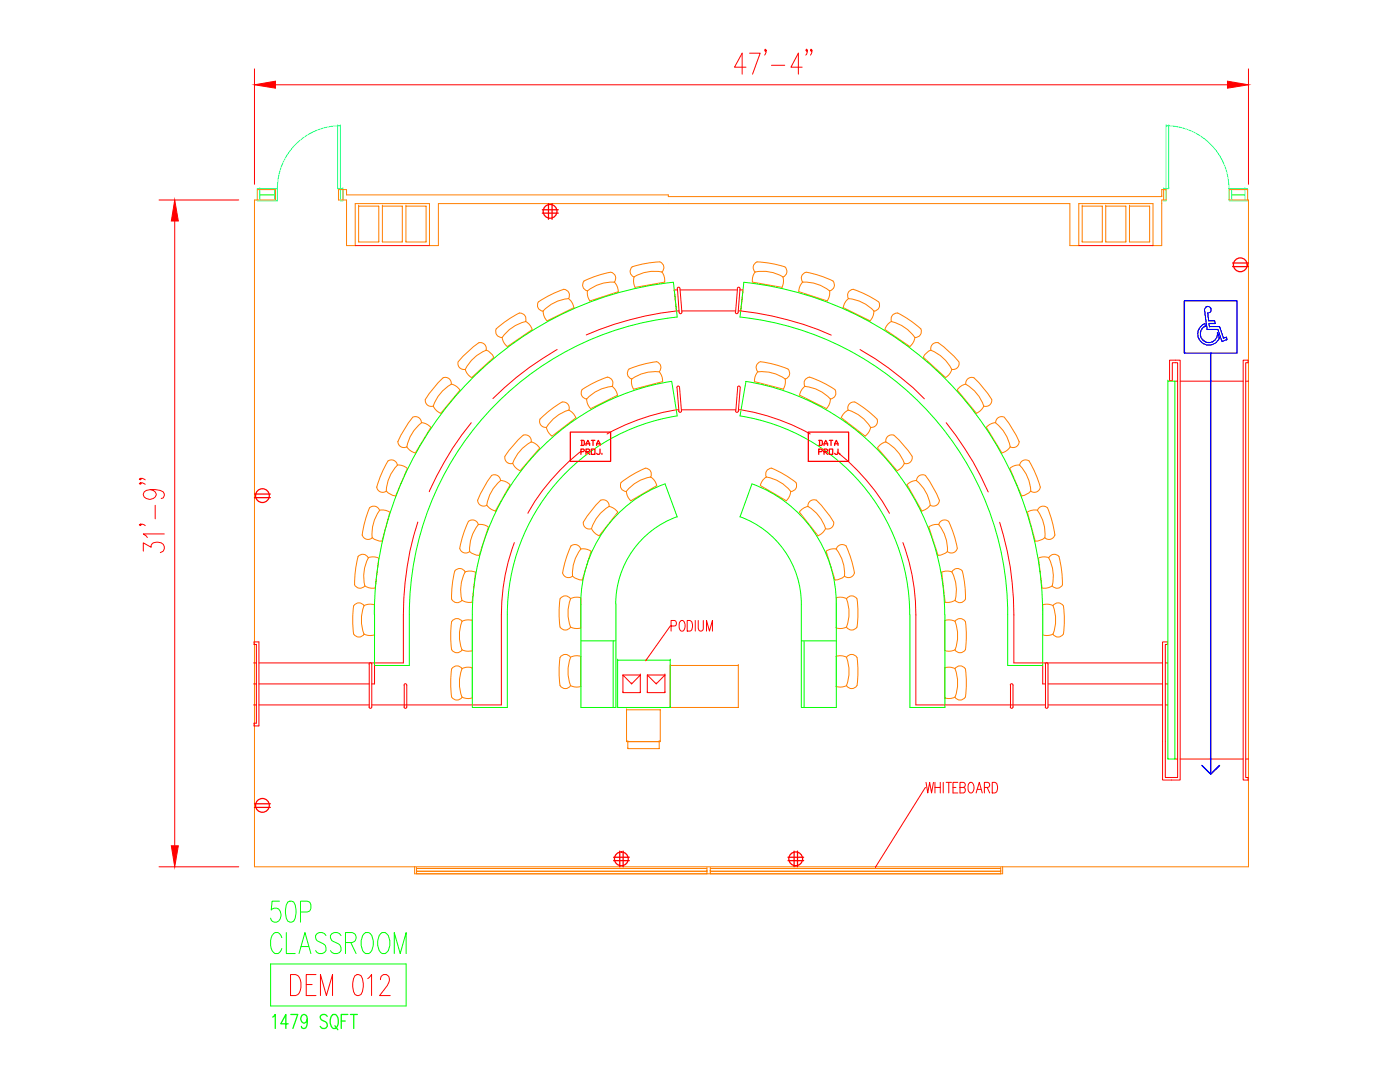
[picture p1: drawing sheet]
<svg xmlns="http://www.w3.org/2000/svg" width="279mm" height="216mm" viewBox="0 0 279 216" stroke-linecap="round" stroke-linejoin="round" font-family="sans-serif">
<!-- layer: furn-00 - A-FURN -->
<g fill="none" stroke="#ff7f00" stroke-width=".2">
<path d="M113.4 59.6a7.8 7.8 0 0 0-5 2.5 1.19 1.19 0 0 1-.9-1.9 21.8 21.8 0 0 1 5-2.5 1.22 1.22 0 0 1 1 1.9M113.4 59.6l.6 .6 .5 1.1M116.6 56.1a1.21 1.21 0 0 0 .6 1.9l.1 1.3 .4 .7M121.9 54.3a21.8 21.8 0 0 0-5.3 1.8M121.9 54.3a1.21 1.21 0 0 1 .7 2M122.6 56.3a7.9 7.9 0 0 0-5.4 1.8M122.6 56.3l.5 .6 .3 1.3M123.4 58.2l-5.7 1.9M126.2 53.2a1.21 1.21 0 0 0 .3 2.1M126.5 55.3v1.2l.2 .8 6-1M131.7 52.2a21.8 21.8 0 0 0-5.6 1M131.7 52.3a1.18 1.18 0 0 1 .4 2 7.9 7.9 0 0 0-5.6 1"/>
<path d="M132.1 54.3l.4 .7 .1 1.3M150.1 56.3l6 1M150.6 52.6l.5-.4a21.8 21.8 0 0 1 5.5 1 1.2 1.2 0 0 1-.3 2.1 7.4 7.4 0 0 0-5.6-1 1.21 1.21 0 0 1-.1-1.7zM150.7 54.3l-.4 .7-.1 1.3M156.3 55.3v1.2l-.2 .8M160.2 56.3l-.5 .6-.3 1.3 5.7 1.9M160.2 56.3a7.9 7.9 0 0 1 5.4 1.8M160.9 54.3a1.21 1.21 0 0 0-.7 2M160.9 54.3a21.8 21.8 0 0 1 5.3 1.8 1.22 1.22 0 0 1-.6 1.9M165.6 58l-.1 1.3-.4 .7M169.4 59.6l-.6 .6-.5 1.1M169.4 59.6a7.8 7.8 0 0 1 5 2.5 1.19 1.19 0 0 0 .9-1.9 21.8 21.8 0 0 0-5-2.5 1.22 1.22 0 0 0-1 1.9"/>
<path d="M84.9 79.7a21.8 21.8 0 0 1 3.5-4.3 1.21 1.21 0 0 1 1.7 1.3 7.8 7.8 0 0 0-3.6 4.3M84.9 79.7a1.21 1.21 0 0 0 1.6 1.3M90.1 76.6l.8 .3 .9 .9M91.8 77.8l-3.9 4.7-.7-.5-.7-1M92.8 73.7l.7 1.1 .6 .5M95.6 68.4a1.21 1.21 0 0 1 1.4 1.5M95.6 68.3a21.8 21.8 0 0 0-4.1 3.8 1.18 1.18 0 0 0 1.3 1.6 8.1 8.1 0 0 1 4.2-3.8M97 69.9l.7 .4 .8 .9M98.6 71.3l-4.5 4M103.7 62.4a21.8 21.8 0 0 0-4.7 3.2 1.21 1.21 0 0 0 1.2 1.7M103.7 62.5a1.21 1.21 0 0 1 1.2 1.7M104.9 64.2a7.9 7.9 0 0 0-4.7 3.2"/>
<path d="M104.9 64.1l.7 .5 .6 1.1M106.2 65.8l-5 3.3-.5-.6-.5-1.1M114.6 61.4l-5.4 2.6-.5-.7-.3-1.2M117.1 79.6l.3 1.2 .4 .7M121.2 75.2a21.8 21.8 0 0 0-5 2.5 1.22 1.22 0 0 0 .9 1.9 7.9 7.9 0 0 1 5-2.5 1.21 1.21 0 0 0-.9-1.8M122.2 77.1l.6 .6 .4 1.2M123.3 78.9l-5.5 2.7M125.6 73.6a1.21 1.21 0 0 0 .5 2M126.1 75.6v1.3l.3 .7M131 72.2a21.8 21.8 0 0 0-5.4 1.4M131 72.2a1.2 1.2 0 0 1 .5 2l.5 .7 .2 1.2M131.5 74.2a7.9 7.9 0 0 0-5.4 1.4"/>
<path d="M132.3 76.1l-5.9 1.6M150.6 76.1l5.8 1.6M151.3 74.2l-.5 .7-.2 1.2M151.3 74.2a7.9 7.9 0 0 1 5.4 1.4M151.8 72.2a1.21 1.21 0 0 0-.5 2M151.8 72.2a21.8 21.8 0 0 1 5.4 1.4M156.7 75.6v1.3l-.4 .7M157.2 73.6a1.21 1.21 0 0 1-.5 2M159.6 78.9l5.4 2.7M160.6 77.1l-.6 .6-.4 1.2M161.6 75.2a21.8 21.8 0 0 1 5 2.5 1.22 1.22 0 0 1-.9 1.9 7.9 7.9 0 0 0-5-2.5 1.21 1.21 0 0 1 .9-1.8M165.7 79.6l-.3 1.2-.4 .7"/>
<path d="M168.3 61.4l5.4 2.6M174.4 62.1l-.3 1.2-.5 .7M176.6 65.8l5 3.4M177.9 64.1l-.7 .5-.6 1.1M177.9 64.2a7.9 7.9 0 0 1 4.7 3.2M179.1 62.5a1.21 1.21 0 0 0-1.2 1.7M179.1 62.4a21.8 21.8 0 0 1 4.7 3.2 1.21 1.21 0 0 1-1.2 1.7M182.6 67.4l-.5 1.1-.5 .6M184.3 71.3l4.4 4 .6-.5 .7-1.1M185.8 69.9l-.7 .4-.8 .9M187.2 68.3a21.8 21.8 0 0 1 4.1 3.8 1.18 1.18 0 0 1-1.3 1.6 8.1 8.1 0 0 0-4.2-3.8 1.22 1.22 0 0 1 1.4-1.5M191 77.8l3.9 4.7 .7-.5 .7-1"/>
<path d="M192.7 76.6l-.8 .3-.9 .9M192.7 76.7a1.21 1.21 0 0 1 1.7-1.3 21.8 21.8 0 0 1 3.5 4.3M192.8 76.7a7.9 7.9 0 0 1 3.5 4.3M197.9 79.7a1.21 1.21 0 0 1-1.6 1.3M79.3 92.8a7.9 7.9 0 0 0-2.2 5.2M79.4 88.1a1.21 1.21 0 0 0 1.8 1.1l.9 .8 .7 .4M81.3 93.4l-1.2-.5-.8-.1a1.18 1.18 0 0 0-1.9-.8 21.8 21.8 0 0 0-2.2 5.2 1.2 1.2 0 0 0 1.9 .8l1 .7 .8 .2M81.3 93.5l-2.4 5.5M82.3 83.3a1.22 1.22 0 0 1 1.8 1.1 7.9 7.9 0 0 0-2.9 4.8M82.3 83.3a21.8 21.8 0 0 0-2.9 4.8M84.1 84.3l.8 .2 1 .7M86 85.2l-3.1 5.2"/>
<path d="M99.9 95.9l.9 .1 1 .7-3 5.3M100.7 91.1a21.8 21.8 0 0 1 3.7-4.3 1.23 1.23 0 0 1 1.6 1.4 7.9 7.9 0 0 0-3.7 4.3M100.8 91.1a1.21 1.21 0 0 0 1.5 1.4M102.3 92.4l.7 1.1 .7 .4M106 88.2l.8 .3 .9 .9M107.7 89.4l-3.9 4.6M112.2 80.2a21.8 21.8 0 0 0-4.4 3.4 1.2 1.2 0 0 0 1.2 1.7 8 8 0 0 1 4.5-3.5l1 .8 .4 .8M112.2 80.2a1.21 1.21 0 0 1 1.3 1.7M115 83.3l-4.8 3.7-.6-.6-.5-1.1M119.9 99.8a21.8 21.8 0 0 0-3.5 4.4 1.2 1.2 0 0 0 1.6 1.3 7.9 7.9 0 0 1 3.5-4.4 1.18 1.18 0 0 0-1.6-1.3M124 96.3a1.21 1.21 0 0 0 1 1.8M129.8 95.2a1.2 1.2 0 0 0-1-1.8 21.8 21.8 0 0 0-4.9 2.9"/>
<path d="M131.1 96.9l-.6-1.2-.6-.5a7.9 7.9 0 0 0-4.9 2.8M131.1 96.9l-5.2 3-.5-.6-.4-1.2M151.7 96.9l.6-1.2 .6-.5a7.9 7.9 0 0 1 4.9 2.8M151.8 96.9l5.2 3M153 95.2a1.2 1.2 0 0 1 1-1.8 21.8 21.8 0 0 1 4.9 2.9 1.23 1.23 0 0 1-1.1 1.8M157.8 98.1l-.4 1.2-.5 .6M167.9 83.3l4.8 3.7M167.9 83.4l.4-.8 1-.8a7.9 7.9 0 0 1 4.4 3.5M170.6 80.2a1.21 1.21 0 0 0-1.3 1.7M170.6 80.2a21.8 21.8 0 0 1 4.4 3.4 1.2 1.2 0 0 1-1.2 1.7M173.8 85.3l-.6 1.1-.6 .6M175.1 89.4l4 4.6"/>
<path d="M176.8 88.2l-.8 .3-.9 .9M176.8 88.2a1.17 1.17 0 0 1 .7-1.3 1.17 1.17 0 0 1 1.4 .4l1.9 2.1 1.3 1.7M176.8 88.2a7.9 7.9 0 0 1 3.7 4.3M180.5 92.4l-.7 1.1-.7 .4M181 96.8l3 5.2M182 91.1a1.21 1.21 0 0 1-1.5 1.4M182.9 95.9l-.9 .1-1 .7M187.5 99.8a21.8 21.8 0 0 0-2.8-4.9 1.2 1.2 0 0 0-1.8 1 7.9 7.9 0 0 1 2.8 4.9l-1 .8-.8 .3M187.5 99.8a1.21 1.21 0 0 1-1.8 1M196.8 85.2l3.2 5.2M198.7 84.4a7.9 7.9 0 0 1 2.9 4.8M198.7 84.3l-.8 .2-1 .7"/>
<path d="M200.5 83.3a21.8 21.8 0 0 1 2.9 4.8M200.5 83.3a1.21 1.21 0 0 0-1.8 1.1M201.5 93.5l2.4 5.5M201.5 93.4l1.2-.5 .8-.1a1.18 1.18 0 0 1 1.9-.8 21.8 21.8 0 0 1 2.2 5.2 1.2 1.2 0 0 1-1.9 .8l-1 .7-.8 .2M203.4 88.1a1.21 1.21 0 0 1-1.8 1.1l-.9 .8-.7 .4M203.5 92.8a7.9 7.9 0 0 1 2.2 5.2M71.7 110.9a1.21 1.21 0 0 1 1.8 .4 8 8 0 0 0-.7 5.6 1.19 1.19 0 0 1-2-.2 21.8 21.8 0 0 1 .7-5.6zM72.8 116.9l1.2 .5 .8-.1M73.5 111.3l.8-.2 1.3 .3M74.3 107.3a7.8 7.8 0 0 1 1.5-5.4 1.21 1.21 0 0 0-2.1-.6 21.8 21.8 0 0 0-1.4 5.5 1.23 1.23 0 0 0 2 .5l1.1 .6 .8 .1M75.6 111.4l-.7 6M75.7 101.8h.9l1.2 .4"/>
<path d="M77.8 102.2l-1.6 5.8M90.1 119.5a1.21 1.21 0 0 0 2.1 .3l.8 .3 1.2 .1M90.7 114a21.8 21.8 0 0 0-.6 5.5M90.8 113.9a1.21 1.21 0 0 1 2 .3M92.8 114.1a7.9 7.9 0 0 0-.6 5.6M92.8 114.1l.9-.1 1.2 .2M93.7 110l1.1 .7 .8 .1M94.9 114.2l-.7 6M95.4 104.7h.9l1.1 .4M95.5 104.7a7.9 7.9 0 0 0-1.8 5.4M95.5 104.7a1.21 1.21 0 0 0-2-.7 21.8 21.8 0 0 0-1.8 5.4 1.21 1.21 0 0 0 2 .6M97.1 100.8a1.19 1.19 0 0 1-1.8-1 21.8 21.8 0 0 1 2.8-4.9 1.2 1.2 0 0 1 1.8 1 7.9 7.9 0 0 0-2.8 4.9l1 .8 .8 .3"/>
<path d="M97.5 105.1l-1.9 5.8M112 119.2a1.21 1.21 0 0 1 1.9 .3 8 8 0 0 0 0 5.6 1.17 1.17 0 0 1-1.4 .6 1.17 1.17 0 0 1-.8-1.3l-.1-3.5 .2-1.4zM112.3 114.3a1.21 1.21 0 0 0 2 .6M113.9 109a1.23 1.23 0 0 1 2 .6 7.9 7.9 0 0 0-1.6 5.3M113.9 109a21.8 21.8 0 0 0-1.6 5.3M114.3 115l1 .6 .9 .1M115.9 119.3l-.8-.1-1.2 .2M115.9 119.3v6M115.9 109.5h.9l1.1 .5-1.7 5.8M118.1 105.5l.7 1 .8 .4M121.6 101.1l.8 .2 .9 .9-3.7 4.7M159.5 102.2l3.7 4.7 .8-.4 .7-1"/>
<path d="M161.2 101.1a1.17 1.17 0 0 1 .8-1.3 1.17 1.17 0 0 1 1.4 .5l1.8 2.1 1.2 1.8a1.2 1.2 0 0 1-1.6 1.3 7.9 7.9 0 0 0-3.5-4.4l-.9 .2-.9 .9M164.9 110l1.8 5.8M166.9 109.5h-.9l-1.1 .5M168.5 115l-1 .6-.9 .1M168.9 119.4l-.8-.2-1.2 .1v6M169.1 119.2a1.17 1.17 0 0 1 1.4-.2 1.17 1.17 0 0 1 .6 1.2l.1 2.1-.1 2.1a1.17 1.17 0 0 1-.8 1.3 1.17 1.17 0 0 1-1.4-.6 8 8 0 0 0 0-5.6zM170.5 114.3a1.21 1.21 0 0 1-2 .6M170.5 114.3a21.8 21.8 0 0 0-1.6-5.3 1.21 1.21 0 0 0-2 .6 7.9 7.9 0 0 1 1.6 5.3M187.4 104.7h-.9l-1.1 .4 1.8 5.8M187.6 104.1a1.21 1.21 0 0 1 1.7-.1 21.8 21.8 0 0 1 1.8 5.4 1.21 1.21 0 0 1-2 .6 7.9 7.9 0 0 0-1.8-5.3zM187.9 114.2l.7 6M189.1 110l-1.1 .7-.8 .1"/>
<path d="M190 114.1l-.9-.1-1.2 .2M190 114.1a7.9 7.9 0 0 1 .6 5.6M192 113.9a1.21 1.21 0 0 0-2 .3M192.1 114a21.8 21.8 0 0 1 .6 5.5 1.22 1.22 0 0 1-2.1 .3l-.8 .3-1.2 .1M205 102.2l1.6 5.8M207.1 101.8h-.9l-1.2 .4M209.3 111.3l-.8-.2-1.3 .3 .8 6M209.5 111.1a1.19 1.19 0 0 1 1.8 0 21.8 21.8 0 0 1 .7 5.6 1.19 1.19 0 0 1-2 .2 8 8 0 0 0-.7-5.6zM210 116.9l-1.2 .5-.8-.1M210.5 106.8a1.21 1.21 0 0 1-2 .5l-1.1 .6-.8 .1M210.5 106.8a21.8 21.8 0 0 0-1.4-5.5 1.21 1.21 0 0 0-2.1 .6 7.8 7.8 0 0 1 1.5 5.4M70.6 120.9a21.8 21.8 0 0 0 0 5.6"/>
<path d="M72.6 120.9a7.9 7.9 0 0 0 0 5.6l.9 .3 1.2-.1M72.7 120.9a1.21 1.21 0 0 0-2.1 0M72.7 126.5a1.21 1.21 0 0 1-2.1 0M74.7 120.7l-.8-.1-1.3 .2M74.7 120.7v6M90.1 133.5a21.8 21.8 0 0 0 0 5.6M90.1 124a21.8 21.8 0 0 0 0 5.7M92.2 133.5a7.9 7.9 0 0 0 0 5.6l.8 .3 1.2-.1M92.2 124a7.9 7.9 0 0 0 0 5.7l.8 .2 1.2-.1M92.2 133.4l.8-.2h1.2l.1 6.1M92.2 133.5a1.21 1.21 0 0 0-2 0M92.2 124a1.21 1.21 0 0 0-2 0"/>
<path d="M92.2 139.1a1.21 1.21 0 0 1-2 0M92.2 129.6a1.21 1.21 0 0 1-2 0M94.2 123.8l-1.2-.1-.8 .3M94.3 123.8v6.1M112 130.9a1.21 1.21 0 0 1 1.9 .3 8 8 0 0 0 0 5.6 1.17 1.17 0 0 1-1.4 .5 1.17 1.17 0 0 1-.8-1.2l-.1-3.5 .2-1.4zM113.9 136.8l1.2 .3 .8-.1M113.9 125.1l1.2 .3 .8-.1M115.9 131l-1.2-.1-.8 .2M115.9 131v6M133.8 132.8h13.5v8.4h-13.5zM133.8 132.8h.1M147.3 132.8h.1"/>
<path d="M168.9 125.1l-1.2 .3-.8-.1M168.9 131.1l-.8-.2-1.2 .1v6l1.2 .1 .8-.3M169.1 130.9a1.17 1.17 0 0 1 1.4-.2 1.17 1.17 0 0 1 .6 1.2l.1 2.1-.1 2.1a1.17 1.17 0 0 1-.8 1.3 1.17 1.17 0 0 1-1.4-.6 8 8 0 0 0 0-5.6zM188.6 133.2h1.2l.8 .2M188.6 123.8l1.2-.1 .8 .3M188.6 123.8v6.1M188.6 133.3v6M190.6 139.1a1.21 1.21 0 0 0 2 0M190.6 129.6a1.21 1.21 0 0 0 2 0M190.6 139.1l-1.2 .3-.8-.1M190.6 129.7l-1.2 .2-.8-.1M192.6 133.5a1.18 1.18 0 0 0-2 0 7.9 7.9 0 0 1 0 5.6"/>
<path d="M192.6 124a1.18 1.18 0 0 0-2 0 7.9 7.9 0 0 1 0 5.7M192.7 133.5a21.8 21.8 0 0 1 0 5.6M192.7 124a21.8 21.8 0 0 1 0 5.7M210.1 126.5a1.21 1.21 0 0 0 2.1 0M210.1 126.5l-1.2 .3-.8-.1M210.2 120.8l-.8-.2-1.3 .1v6M212.2 120.9a1.18 1.18 0 0 0-2 0 7.9 7.9 0 0 1 0 5.6M212.2 120.9a21.8 21.8 0 0 1 0 5.6M125 141.6h6.8v6.4h-6.8zM125 148h.1M125 141.6h.1M125.3 148h6.3v1.4h-6.3z"/>
<path d="M125.3 148h.1M125.3 149.4h.1M131.6 148h.1M131.8 148h.1M133.8 141.2h.1"/>
</g>
<!-- layer: pln-00-area - A-ROOM-NUMB -->
<path d="M54 192.3h27.1v8.4h-27.1z" fill="none" stroke="#0f0" stroke-width=".2"/>
<path d="M58 194.5h1a1.64 1.64 0 0 1 1.1 1.6 2.85 2.85 0 0 1-.6 2.3l-.5 .3h-1zM61.1 196.5h1.2M63.1 194.5h-2v4.2h2M64 198.7v-4.2l1.1 4.2 1.3-4.2v4.2M70.9 194.7l.4-.2 .7 .2a3.9 3.9 0 0 1 0 3.7l-.4 .3-.7-.3a3.9 3.9 0 0 1 0-3.7zM73.4 195.3l.8-.8v4.2M75.9 195.5a.93 .93 0 0 1 .6-1h.6a1.38 1.38 0 0 1 .2 2.2l-1.5 2h2.1" fill="none" stroke="#f00" stroke-width=".2"/>
<!-- layer: pln-00-area - A-ROOM-NAME -->
<g fill="none" stroke="#0f0" stroke-width=".2">
<path d="M55.8 179.8h-1.5l-.2 1.8a1.16 1.16 0 0 1 1.5-.2 1.16 1.16 0 0 1 .5 1.4 1.09 1.09 0 0 1-.7 1.1 1.09 1.09 0 0 1-1.3-.3l-.1-.4M57.4 180l.5-.2 .7 .2a4 4 0 0 1 0 3.8l-.4 .2-.8-.2a4 4 0 0 1 0-3.8zM56.2 187.1a1.06 1.06 0 0 0-1-1.1 1.06 1.06 0 0 0-1.1 1.1 2.72 2.72 0 0 0 .8 3.2 1.17 1.17 0 0 0 1.3-1M57.1 186.1v4.2h1.8M59.7 190.3l1.2-4.2 1.1 4.2M60 182h1.3l.5-.2a1.21 1.21 0 0 0-.5-2h-1.3v4.2M60.1 188.9h1.5M65.1 186.7a1.08 1.08 0 0 0-1.3-.7 1.08 1.08 0 0 0-.8 1.1l.3 .6 1.2 .6a1.11 1.11 0 0 1 .3 1.8 1.11 1.11 0 0 1-1.8-.4M68.1 186.7a1.11 1.11 0 0 0-1.3-.7 1.11 1.11 0 0 0-.9 1.1l.3 .6 1.3 .6a1.1 1.1 0 0 1 .4 1.6 1.1 1.1 0 0 1-1.7 .2l-.3-.4M68.9 188.1h1.4a1.02 1.02 0 0 0 .8-1 1.02 1.02 0 0 0-.8-1h-1.4v4.2M70 188.1l1.1 2.2M72.7 186.3l.3-.2a1.11 1.11 0 0 1 1.3 1 2.82 2.82 0 0 1-.7 3.2 1.11 1.11 0 0 1-1.4-1 3.1 3.1 0 0 1 .5-3z"/>
<path d="M76 186.3l.3-.2a1.17 1.17 0 0 1 1.3 1 2.72 2.72 0 0 1-.7 3.2 1.1 1.1 0 0 1-1.3-1 3.1 3.1 0 0 1 .4-3zM78.7 190.3v-4.2l1.2 4.2 1.2-4.2v4.2"/>
</g>
<!-- layer: PLN-00-EXTRACT - A-WALL-PART -->
<path d="M51.3 39.9v-2.1h3.7v2.1h-4.2v133.1h198.4v-133.1h-3.9v-2.1h3.7v2.1M67.5 37.8h1.7v1.1h64.2v.3h98.4v-1.4h.9v2.1h-.9v9.1h-1.7v-8.4h-14.8v8.4h-1.8v-8.4h-126v8.4h-1.8v-8.4h-14.8v8.4h-1.7v-9.1h-1.7zM68.4 37.8v2.1M231.8 39.2h.1M232.2 37.8v2.1M82.7 173v1.4h117.4v-1.4" fill="none" stroke="#ff7f00" stroke-width=".2"/>
<!-- layer: PLN-00-EXTRACT - A-DOOR -->
<g fill="none" stroke="#0ff" stroke-width=".2">
<path d="M51.3 37.7h.5v2.4h-.5zM51.8 37.7h.1M51.8 37.7h3M54.8 37.7h.6v2.4h-.6zM55.4 37.7h.1M67.4 25.1h.5v12.6h-.5zM67.4 37.7h.1M67.4 25.1h.1M67.9 25.1a12.6 12.6 0 0 0-12.5 12.5M67.9 37.7h.5v2.4h-.5zM67.9 25.1h.1M68.4 37.7h.1"/>
<path d="M232.2 37.7h.5v2.4h-.5zM232.2 37.7h.1M232.7 25.1a12.6 12.6 0 0 1 12.6 12.5M232.7 25.1h.5v12.6h-.5zM232.7 25.1h.1M233.2 37.7h.1M233.2 25.1h.1M245.3 37.7h.5v2.4h-.5zM245.3 37.7h.1M245.8 37.7h2.6M248.4 37.7h.6v2.4h-.6zM248.4 37.7h.1"/>
<path d="M51.3 40.1h.1M51.8 40.1h.1M51.8 40.1h3M54.8 40.1h.1M55.4 40.1h.1M67.9 40.1h.1M68.4 40.1h.1M232.2 40.1h.1M232.7 40.1h.1M245.3 40.1h.1M245.8 40.1h.1M245.8 40.1h2.6"/>
<path d="M248.4 40.1h.1M249 40.1h.1"/>
</g>
<!-- layer: PLN-00-EXTRACT - A-GLAZ -->
<path d="M51.8 38.9h3M245.8 38.9h2.6" fill="none" stroke="#0f0" stroke-width=".2"/>
<!-- layer: pln-00 - A-VCIR -->
<g fill="none" stroke="#f00" stroke-width=".2">
<path d="M135.2 57.9h-.6l.4 4.1M135.7 57.6l-.3-.3-.2 .3M135.7 57.6l.4 4.7-.3 .3-.3-.3-.3-4.7M135.7 57.9h11.4M147.1 57.6l.3-.3 .3 .3-.4 4.7-.3 .3-.2-.3M147.2 57.6l-.4 4.7M147.6 57.9h.7l-.4 4.1M111.2 69.8a60.1 60.1 0 0 0-12.8 9.7M135 62a63.5 63.5 0 0 0-18 4.8M135 62h.5M135.1 77.4l.4 4.7M135.6 77.3l-.3-.3-.2 .3"/>
<path d="M135.6 77.3l.4 4.7M136 62h10.8M147.2 77.3l.3-.3 .2 .3M147.2 77.3l-.4 4.7M147.3 62h.6M147.7 77.4l-.4 4.7M147.9 62a62.5 62.5 0 0 1 18 4.9M171.6 69.8a59.8 59.8 0 0 1 12.9 9.8M233.4 71.9h2.1v83.7h-3.5v-27.5h1v.5h-.4v26.5h2.4v-82.7h-1v3.5h-.6zM234.5 76.1h.5M235.5 76.1h12.6M248.1 71.9h1v.5h-.5v82.7h.5v.5h-1z"/>
<path d="M248.6 76.1h.6M94.1 84.4a61.1 61.1 0 0 0-8.4 13.7M115.8 90.2a41 41 0 0 0-10.4 12.2M135.5 81.8a39.4 39.4 0 0 0-14.4 4.8M136 82l-.3 .3-.2-.3M136 81.8h10.8M146.8 82l.3 .3 .2-.3M147.4 81.8a39.4 39.4 0 0 1 14.3 4.8M167.1 90.2a41 41 0 0 1 10.4 12.2M188.8 84.4a59.9 59.9 0 0 1 8.4 13.8M83.4 104.2a60.8 60.8 0 0 0-2.9 18.4v9.7h-28.8M102.6 108.3a40.8 40.8 0 0 0-2.5 14.4v18h-25.9"/>
<path d="M180.2 108.3a40.8 40.8 0 0 1 2.6 14.4v18h25.8M199.5 104.2a59.6 59.6 0 0 1 2.8 18.5v9.6h29.7M50.6 132.3h.6M50.6 136.5h.6M50.7 128.1h1v16.8h-1v-.6h.5v-15.7h-.5zM51.7 136.5h22M73.6 132.5l.3-.3 .3 .3v8.6M73.7 132.5v8.6M74.7 132.8v3.7h-.5M80.6 136.7l.3-.3 .3 .3v4.4M80.7 136.7v4.4M201.6 136.7l.3-.3 .3 .3v4.4"/>
<path d="M201.7 136.7v4.4M208.1 132.8v3.7h.5M208.6 132.5l.3-.3 .3 .3v8.6M208.6 132.5v8.6M209.2 136.5h22.8M232.6 132.3h.5M232.6 136.5h.5M50.6 140.7h.6M51.7 140.7h22M73.6 141.1l.3 .2 .3-.2M80.6 141.1l.3 .2 .3-.2M201.6 141.1l.3 .2 .3-.2"/>
<path d="M208.6 141.1l.3 .2 .3-.2M209.2 140.7h22.8M232.6 140.7h.5M234.5 151.5h.5M235.5 151.5h12.6M248.6 151.5h.6"/>
</g>
<!-- layer: pln-00 - A-EQPM -->
<g fill="none" stroke="#ff7f00" stroke-width=".2">
<path d="M71.6 41.1h4v7.2h-4zM71.6 48.3h.1M71.6 41.1h.1M75.6 48.3h.1M76.3 41.1h4v7.2h-4zM76.3 48.3h.1M76.3 41.1h.1M80.3 48.3h.1M81 41.1h4v7.2h-4zM81 48.3h.1M81 41.1h.1M85 48.3h.1"/>
<path d="M216 41.1h4v7.2h-4zM216 48.3h.1M216 41.1h.1M220 48.3h.1M220.7 41.1h4v7.2h-4zM220.7 48.3h.1M220.7 41.1h.1M224.7 48.3h.1M225.4 41.1h4v7.2h-4zM225.4 48.3h.1M225.4 41.1h.1M229.4 48.3h.1"/>
<path d="M83.1 173.3h58v.5h-58zM83.1 173.8h.1M83.1 173.3h.1M83.1 173.8h58v.6h-58zM83.1 174.4h.1M141.1 173.3h.1M141.1 173.8h.1M141.8 173.3h57.9v.5h-57.9zM141.8 173.8h.1M141.8 173.3h.1M141.8 173.8h57.9v.6h-57.9zM141.8 174.4h.1"/>
<path d="M199.7 173.3h.1M199.7 173.8h.1"/>
</g>
<!-- layer: pln-00 - A-LINE-LGHT -->
<g fill="none" stroke="#0f0" stroke-width=".2">
<path d="M134.4 56.3a66.7 66.7 0 0 0-59.7 66.3M134.4 56.3l.8 7M134 76.1a47.1 47.1 0 0 0-39.7 46.5M134.1 76.1l1.1 6.9M135.1 63.3a59.7 59.7 0 0 0-53.4 59.3M148.8 76.1a47.1 47.1 0 0 1 39.7 46.5M148.9 76.1l-1.2 6.9M233.1 76.1h1.4v75.4h-1.4zM233.1 76.1h.1M132.7 96.5a25.5 25.5 0 0 0-16.8 24M132.7 96.6l2.5 6.6M135.1 83a40.2 40.2 0 0 0-33.9 39.6"/>
<path d="M147.7 83a40.2 40.2 0 0 1 33.9 39.6M150.1 96.5a25.5 25.5 0 0 1 16.8 24v20.7h-7v-20.6a18.5 18.5 0 0 0-12.2-17.5l2.4-6.5M135.1 103.1a18.5 18.5 0 0 0-12.2 17.4M74.7 122.7v10.1h7v-10.1M94.3 122.7v18.5h6.9v-18.5M115.9 120.6v20.6h7v-20.6M115.9 127.9h7M122.4 127.9v13.3M159.9 127.9h7M160.5 127.9v13.3M181.6 122.7v18.5h7v-18.5M201.1 122.7v10.1h7v-10.1"/>
<path d="M208.1 122.6a66.7 66.7 0 0 0-59.7-66.3l-.7 7a59.7 59.7 0 0 1 53.4 59.3M233.1 151.5h.1M234.5 151.5h.1"/>
</g>
<!-- layer: pln-00 - A-CASE -->
<path d="M70.9 49h14.8M215.3 49h14.8" fill="none" stroke="#f00" stroke-width=".2"/>
<!-- layer: pln-00 - A-EQPM -->
<path d="M123.3 131.7h10.5v9.5h-10.5zM123.3 131.7h.1M133.8 131.7h.1M133.8 141.2h.1" fill="none" stroke="#0f0" stroke-width=".2"/>
<!-- layer: pln-00 - A-CSLT-ELEC -->
<path d="M124.3 134.7l1.8 1.8 1.7-1.8v3.5h-3.5zM124.3 138.2h.1M124.3 134.7h3.5M126.1 136.5h.1M127.8 134.7h.1M127.8 138.2h.1M129.2 134.7l1.8 1.8 1.7-1.8v3.5h-3.5zM129.2 138.2h.1M129.2 134.7h3.5M131 136.5h.1M132.7 134.7h.1M132.7 138.2h.1" fill="none" stroke="#f00" stroke-width=".2"/>
<!-- layer: A-ANNO-NOTE -->
<g fill="none" stroke="#f00" stroke-width=".2">
<path d="M50.8 13.7v23.1M55 16.9h190M148.9 13.4h-2.3l1.5-2.8v4.2M149.6 10.6h2.1l-1.5 4.2M152.9 10l-.2 .2-.1-.2 .1-.2a.88 .88 0 0 1-.1 1.2M154 13h2.6M160.1 13.4h-2.3l1.5-2.8v4.2M161.1 10l-.1 .2-.2-.2 .2-.2a.96 .96 0 0 1-.2 1.2M162 10l-.1 .2-.2-.2 .2-.2a.88 .88 0 0 1-.2 1.2M249.2 13.7v23.1M31.7 39.9h16M34.9 44.1v124.7"/>
<path d="M28 96.3l.2 .2-.2 .1-.2-.1a.88 .88 0 0 1 1.2 .1M28 95.4l.2 .2-.2 .1-.2-.1a.88 .88 0 0 1 1.2 .1M30 97.7a1.13 1.13 0 0 1 1.2 1 1.34 1.34 0 0 1-1.4 .9 1.34 1.34 0 0 1-1.2-1l.2-.4a3.7 3.7 0 0 1 3.8 0l.2 .7-.2 .4-.4 .2M28 104.6l.2 .1-.2 .2-.2-.2a.96 .96 0 0 1 1.2 .2M28.6 110v-1.7l1.6 .9v-.4a1.54 1.54 0 0 1 2.6 .3 .93 .93 0 0 1-.8 1.2M31 100.8v2.7M32.8 106.5h-4.2l.8 .8M133.9 124.9l1-.1 .1-.3a.58 .58 0 0 0-.4-.7h-.7v2.1M133.9 124.9h-.1l-4.9 6.8M135.7 124.1l.3-.3a1.01 1.01 0 0 1 .6 1.6 .58 .58 0 0 1-.7 .5 .58 .58 0 0 1-.4-.8zM137.1 123.8h.6a1.32 1.32 0 0 1 0 2.1h-.6zM138.8 123.8v2.1"/>
<path d="M139.3 123.8l.1 1.8a.47 .47 0 0 0 .5 .3 .47 .47 0 0 0 .4-.3l.1-1.8M141 125.9v-2.1l.6 2.1 .6-2.1v2.1M184.8 157.2h-.2l-9.9 15.8M184.8 156.1l.4 2.1 .3-2.1 .4 2.1 .4-2.1M186.6 156.1v2.1M186.6 157.1h1M187.6 156.1v2.1M188.2 156.1v2.1M188.8 156.1h1.1M189.3 156.1v2.1M190.2 157.1h.6M191.2 156.1h-1v2.1h1"/>
<path d="M191.6 157.1l.9-.1 .1-.3-.1-.5-.9-.1v2.1h.7a.58 .58 0 0 0 .4-.5 .58 .58 0 0 0-.4-.6M193.6 156.1a1.01 1.01 0 0 1 .7 1.6 .58 .58 0 0 1-.7 .5 .58 .58 0 0 1-.4-.8 1.24 1.24 0 0 1 .4-1.3zM194.8 158.2l.6-2.1 .6 2.1M195.1 157.5h.7M196.5 157.1l.9-.1 .1-.3-.1-.5-.9-.1v2.1M197 157.1l.5 1.1M198 156.1h.6a1.32 1.32 0 0 1 0 2.1h-.6zM31.7 173h16"/>
</g>
<g fill="#f00" stroke="#f00" stroke-width=".2">
<path d="M245 16.2l4.2 .7-4.2 .7z"/>
<path d="M50.8 16.9l4.2-.7v1.4z"/>
<path d="M34.9 39.9l.7 4.2h-1.4z"/>
<path d="M34.2 168.8h1.4l-.7 4.2z"/>
</g>
<!-- layer: AV_ELEC -->
<g fill="none" stroke="#f00" stroke-width=".25">
<path d="M108.2 42.5h3.2M108.2 41.9h3.2M109.5 40.6v3.2M110.2 40.6v3.2M246 53.2h3.2M246 52.5h3.2M50.8 98.6h3.2M50.8 99.3h3.2M113.8 86.2h8.1v5.9h-8.1zM115.9 87.9h.5l.2 .1v.7l-.2 .2h-.5M115.9 90.1h.5l.2-.3-.2-.2h-.5v1.1M116.1 87.9v1"/>
<path d="M117 88.9v-.4l.3-.6 .4 .6v.4M117 90.1h.5l.2-.3-.2-.2h-.5v1.1M117 88.5h.7M117.1 90.1l.6 .6M118 89.6h.7v1.1h-.7zM118 87.9h.7M118.3 87.9v1M119.1 88.9v-.4l.3-.6 .3 .6v.4M119.1 88.5h.6M119.7 89.6v.9l-.1 .2h-.4l-.1-.2M120.1 90.5v.2M161.3 86.2h8.1v5.9h-8.1z"/>
<path d="M163.4 87.9h.5l.2 .1v.7l-.2 .2h-.5M163.4 90.1h.5l.2-.3-.2-.2h-.5v1.1M163.6 87.9v1M164.5 88.9v-.4l.3-.6 .4 .6v.4M164.5 90.1h.5l.2-.3-.2-.2h-.5v1.1M164.5 88.5h.7M164.6 90.1l.6 .6M165.5 89.6h.7v1.1h-.7zM165.5 87.9h.7M165.8 87.9v1M166.6 88.9v-.4l.3-.6 .3 .6v.4M166.6 88.5h.6"/>
<path d="M167.2 89.6v.9l-.1 .2h-.4l-.1-.2M167.6 90.5v.2M50.8 160.4h3.2M50.8 161.1h3.2M122.5 171.7h3.1M122.5 171.1h3.1M123.7 169.8v3.2M124.4 169.8v3.2M157.3 171.7h3.1M157.3 171.1h3.1M158.5 169.8v3.2M159.2 169.8v3.2"/>
<circle cx="109.8" cy="42.2" r="1.38"/>
<circle cx="247.5" cy="52.8" r="1.38"/>
<circle cx="52.4" cy="98.9" r="1.38"/>
<circle cx="52.4" cy="160.7" r="1.38"/>
<circle cx="124" cy="171.4" r="1.38"/>
<circle cx="158.8" cy="171.4" r="1.38"/>
</g>
<!-- layer: DIMS -->
<path d="M54.4 202.9l.5-.5v2.8M57.5 204.3h-1.5l1.1-1.9v2.8M58 202.4h1.4l-1 2.8M61.3 203.4a.79 .79 0 0 1-.7 .8 .9 .9 0 0 1-.6-1 .9 .9 0 0 1 .7-.8l.3 .2a2.55 2.55 0 0 1 0 2.5l-.5 .1-.3-.1-.1-.3M65.3 202.8a.74 .74 0 0 0-.8-.4 .74 .74 0 0 0-.6 .7l.2 .4 .8 .4a.74 .74 0 0 1 .2 1.2 .74 .74 0 0 1-1.2-.3M66.3 202.6l.2-.2a.88 .88 0 0 1 1 1.1 1.72 1.72 0 0 1-.6 1.7 .73 .73 0 0 1-.9-.7 1.94 1.94 0 0 1 .3-1.9zM66.8 204.7l.6 .8M68.1 203.7h.8M69.4 202.4h-1.3v2.8M69.9 202.4h1.4M70.6 202.4v2.8" fill="none" stroke="#0f0" stroke-width=".25"/>
<!-- layer: FURN -->
<path d="M236.4 60v10.5v-10.5M236.4 60h10.5v10.5h-10.5M240.4 61.9l.5 3.8h2.2l.8 2.4 1-.3-.1-.5-.6 .2-.8-2.3h-2l-.1-.7h1.3l-.2-.5h-1.2l-.2-1.5M240.4 61.9a.66 .66 0 0 1 .6-.7 .66 .66 0 0 1 .7 .6 .66 .66 0 0 1-.7 .7M240.6 65.1a1.71 1.71 0 0 0-1 2.1 1.71 1.71 0 0 0 2.1 1.1 1.71 1.71 0 0 0 1.3-2l.4 1.2M240.6 65.1l-.2-.5a2.22 2.22 0 0 0-.7 3.6 2.22 2.22 0 0 0 3.6-.8" fill="none" stroke="#00f" stroke-width=".25"/>
<!-- layer: DOOR_WIND -->
<path d="M241.6 70.5v84l-1.8-1.8M243.4 152.7l-1.8 1.8" fill="none" stroke="#00f" stroke-width=".3"/>
</svg>
